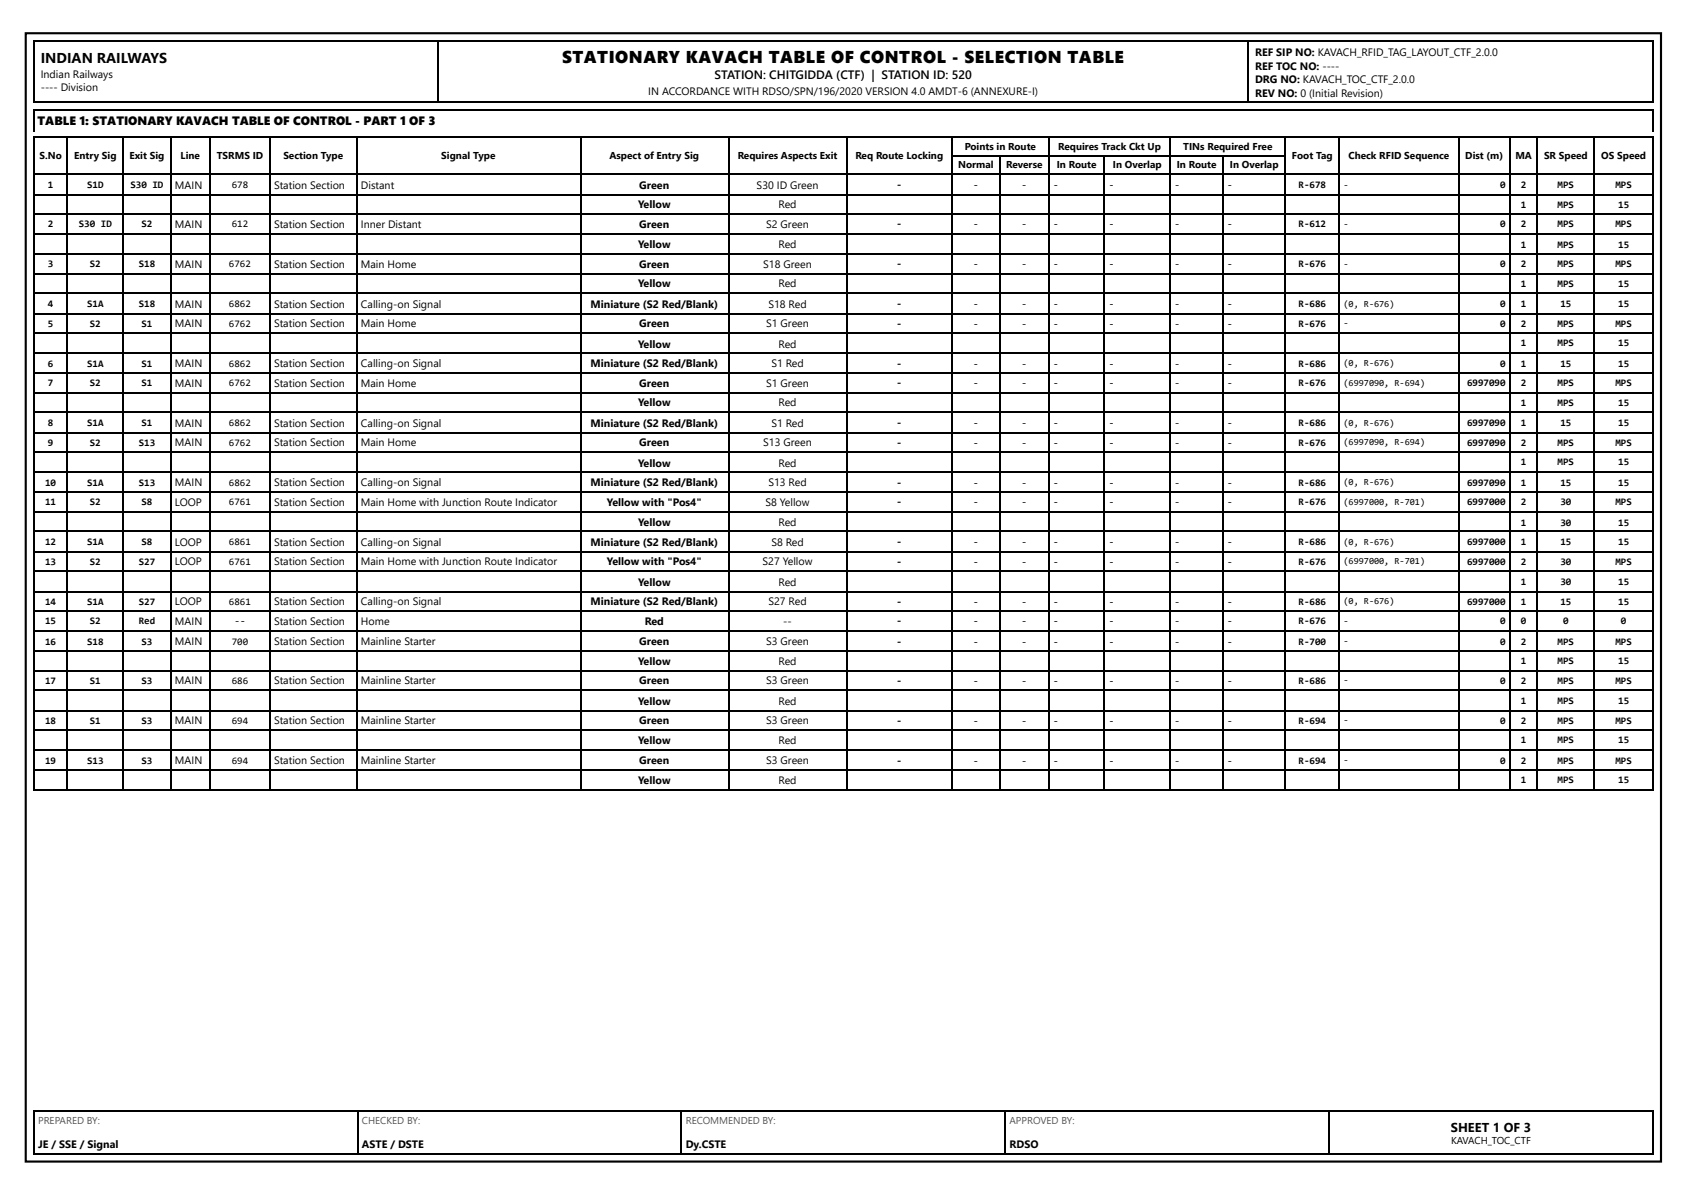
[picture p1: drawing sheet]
<svg xmlns="http://www.w3.org/2000/svg" width="420mm" height="297mm" viewBox="0 0 420 297" stroke-linecap="round" stroke-linejoin="round" font-family="sans-serif">
<defs><g id="words">
<text font-size="4.2" x="138.7" y="15.6">STATIONARY KAVACH TABLE OF CONTROL - SELECTION TABLE</text>
<text font-size="3.5" x="10.1" y="15.6">INDIAN RAILWAYS</text>
<text font-size="3.2" x="358" y="279.1">SHEET 1 OF 3</text>
<g font-size="3">
<text x="176.3" y="19.6">STATION: CHITGIDDA (CTF) | STATION ID: 520</text>
<text x="9.3" y="31">TABLE 1: STATIONARY KAVACH TABLE OF CONTROL - PART 1 OF 3</text>
</g>
<g font-size="2.6">
<text x="309.7" y="13.8">REF SIP NO: KAVACH_RFID_TAG_LAYOUT_CTF_2.0.0</text>
<text x="309.7" y="17.2">REF TOC NO: ----</text>
<text x="10.1" y="19.3">Indian Railways</text>
<text x="10.1" y="22.5">---- Division</text>
<text x="160" y="23.5">IN ACCORDANCE WITH RDSO/SPN/196/2020 VERSION 4.0 AMDT-6 (ANNEXURE-I)</text>
<text x="309.7" y="20.4">DRG NO: KAVACH_TOC_CTF_2.0.0</text>
<text x="309.7" y="23.8">REV NO: 0 (Initial Revision)</text>
<text x="43.2" y="46.6">MAIN</text>
<text x="67.7" y="46.6">Station Section</text>
<text x="89.1" y="46.6">Distant</text>
<text x="157.7" y="46.6">Green</text>
<text x="186.7" y="46.6">S30 ID Green</text>
<text x="157.4" y="51.3">Yellow</text>
<text x="192.1" y="51.3">Red</text>
<text x="43.2" y="56.4">MAIN</text>
<text x="67.7" y="56.4">Station Section</text>
<text x="89.1" y="56.4">Inner Distant</text>
<text x="157.7" y="56.4">Green</text>
<text x="189.1" y="56.4">S2 Green</text>
<text x="157.4" y="61.1">Yellow</text>
<text x="192.1" y="61.1">Red</text>
<text x="43.2" y="66.1">MAIN</text>
<text x="67.7" y="66.1">Station Section</text>
<text x="89.1" y="66.1">Main Home</text>
<text x="157.4" y="70.9">Yellow</text>
<text x="157.7" y="66.1">Green</text>
<text x="188.3" y="66.1">S18 Green</text>
<text x="192.1" y="70.9">Red</text>
<text x="43.2" y="75.9">MAIN</text>
<text x="67.7" y="75.9">Station Section</text>
<text x="89.1" y="75.9">Calling-on Signal</text>
<text x="145.7" y="75.9">Miniature (S2 Red/Blank)</text>
<text x="189.6" y="75.9">S18 Red</text>
<text x="43.2" y="80.7">MAIN</text>
<text x="67.7" y="80.7">Station Section</text>
<text x="89.1" y="80.7">Main Home</text>
<text x="157.7" y="80.7">Green</text>
<text x="189.1" y="80.7">S1 Green</text>
<text x="157.4" y="85.7">Yellow</text>
<text x="192.1" y="85.7">Red</text>
<text x="43.2" y="90.5">MAIN</text>
<text x="43.2" y="95.5">MAIN</text>
<text x="67.7" y="90.5">Station Section</text>
<text x="67.7" y="95.5">Station Section</text>
<text x="89.1" y="90.5">Calling-on Signal</text>
<text x="89.1" y="95.5">Main Home</text>
<text x="145.7" y="90.5">Miniature (S2 Red/Blank)</text>
<text x="157.7" y="95.5">Green</text>
<text x="189.1" y="95.5">S1 Green</text>
<text x="190.3" y="90.5">S1 Red</text>
<text x="157.4" y="100.3">Yellow</text>
<text x="192.1" y="100.3">Red</text>
<text x="43.2" y="105.3">MAIN</text>
<text x="67.7" y="105.3">Station Section</text>
<text x="89.1" y="105.3">Calling-on Signal</text>
<text x="145.7" y="105.3">Miniature (S2 Red/Blank)</text>
<text x="190.3" y="105.3">S1 Red</text>
<text x="43.2" y="110.1">MAIN</text>
<text x="67.7" y="110.1">Station Section</text>
<text x="89.1" y="110.1">Main Home</text>
<text x="157.7" y="110.1">Green</text>
<text x="188.3" y="110.1">S13 Green</text>
<text x="43.2" y="119.9">MAIN</text>
<text x="67.7" y="119.9">Station Section</text>
<text x="89.1" y="119.9">Calling-on Signal</text>
<text x="145.7" y="119.9">Miniature (S2 Red/Blank)</text>
<text x="157.4" y="115.1">Yellow</text>
<text x="189.6" y="119.9">S13 Red</text>
<text x="192.1" y="115.1">Red</text>
<text x="43.2" y="124.9">LOOP</text>
<text x="67.7" y="124.9">Station Section</text>
<text x="89.1" y="124.9">Main Home with Junction Route Indicator</text>
<text x="149.7" y="124.9">Yellow with &quot;Pos4&quot;</text>
<text x="188.9" y="124.9">S8 Yellow</text>
<text x="157.4" y="129.6">Yellow</text>
<text x="192.1" y="129.6">Red</text>
<text x="43.2" y="134.7">LOOP</text>
<text x="67.7" y="134.7">Station Section</text>
<text x="89.1" y="134.7">Calling-on Signal</text>
<text x="145.7" y="134.7">Miniature (S2 Red/Blank)</text>
<text x="190.3" y="134.7">S8 Red</text>
<text x="43.2" y="139.4">LOOP</text>
<text x="67.7" y="139.4">Station Section</text>
<text x="89.1" y="139.4">Main Home with Junction Route Indicator</text>
<text x="149.7" y="139.4">Yellow with &quot;Pos4&quot;</text>
<text x="188.2" y="139.4">S27 Yellow</text>
<text x="43.2" y="149.2">LOOP</text>
<text x="67.7" y="149.2">Station Section</text>
<text x="89.1" y="149.2">Calling-on Signal</text>
<text x="145.7" y="149.2">Miniature (S2 Red/Blank)</text>
<text x="157.4" y="144.5">Yellow</text>
<text x="189.6" y="149.2">S27 Red</text>
<text x="192.1" y="144.5">Red</text>
<text x="43.2" y="154.3">MAIN</text>
<text x="67.7" y="154.3">Station Section</text>
<text x="89.1" y="154.3">Home</text>
<text x="159.1" y="154.3">Red</text>
<text x="193.3" y="154.3">--</text>
<text x="43.2" y="159">MAIN</text>
<text x="67.7" y="159">Station Section</text>
<text x="89.1" y="159">Mainline Starter</text>
<text x="157.7" y="159">Green</text>
<text x="189.1" y="159">S3 Green</text>
<text x="157.4" y="164">Yellow</text>
<text x="192.1" y="164">Red</text>
<text x="43.2" y="168.8">MAIN</text>
<text x="67.7" y="168.8">Station Section</text>
<text x="89.1" y="168.8">Mainline Starter</text>
<text x="157.4" y="173.8">Yellow</text>
<text x="157.7" y="168.8">Green</text>
<text x="189.1" y="168.8">S3 Green</text>
<text x="192.1" y="173.8">Red</text>
<text x="43.2" y="178.6">MAIN</text>
<text x="67.7" y="178.6">Station Section</text>
<text x="89.1" y="178.6">Mainline Starter</text>
<text x="157.7" y="178.6">Green</text>
<text x="189.1" y="178.6">S3 Green</text>
<text x="157.4" y="183.6">Yellow</text>
<text x="192.1" y="183.6">Red</text>
<text x="43.2" y="188.4">MAIN</text>
<text x="67.7" y="188.4">Station Section</text>
<text x="89.1" y="188.4">Mainline Starter</text>
<text x="157.7" y="188.4">Green</text>
<text x="189.1" y="188.4">S3 Green</text>
<text x="157.4" y="193.4">Yellow</text>
<text x="192.1" y="193.4">Red</text>
<text x="9.4" y="283.1">JE / SSE / Signal</text>
<text x="89.3" y="283.1">ASTE / DSTE</text>
<text x="169.2" y="283.1">Dy.CSTE</text>
<text x="249.1" y="283.1">RDSO</text>
</g>
<g font-size="2.5">
<text x="9.7" y="39.2">S.No</text>
<text x="18.3" y="39.2">Entry Sig</text>
<text x="31.9" y="39.2">Exit Sig</text>
<text x="44.6" y="39.2">Line</text>
<text x="53.5" y="39.2">TSRMS ID</text>
<text x="69.9" y="39.2">Section Type</text>
<text x="108.9" y="39.2">Signal Type</text>
<text x="150.4" y="39.2">Aspect of Entry Sig</text>
<text x="182" y="39.2">Requires Aspects Exit</text>
<text x="211.1" y="39.2">Req Route Locking</text>
<text x="236.4" y="41.5">Normal</text>
<text x="238" y="37">Points in Route</text>
<text x="248.3" y="41.5">Reverse</text>
<text x="260.7" y="41.5">In Route</text>
<text x="261.1" y="37">Requires Track Ckt Up</text>
<text x="274.6" y="41.5">In Overlap</text>
<text x="290.4" y="41.5">In Route</text>
<text x="292" y="37">TINs Required Free</text>
<text x="303.5" y="41.5">In Overlap</text>
<text x="318.8" y="39.2">Foot Tag</text>
<text x="332.7" y="39.2">Check RFID Sequence</text>
<text x="361.6" y="39.2">Dist (m)</text>
<text x="373.9" y="39.2">MA</text>
<text x="381" y="39.2">SR Speed</text>
<text x="395.1" y="39.2">OS Speed</text>
<text x="11.8" y="46.3">1</text>
<text x="21.5" y="46.3">S1D</text>
<text x="32.2" y="46.3">S30 ID</text>
<text x="57.2" y="46.3">678</text>
<text x="221.2" y="46.3">-</text>
<text x="240.1" y="46.3">-</text>
<text x="252.1" y="46.3">-</text>
<text x="259.8" y="46.3">-</text>
<text x="273.6" y="46.3">-</text>
<text x="289.8" y="46.3">-</text>
<text x="302.8" y="46.3">-</text>
<text x="320.4" y="46.3">R-678</text>
<text x="370.1" y="46.3">0</text>
<text x="375.3" y="46.3">2</text>
<text x="384.3" y="46.3">MPS</text>
<text x="398.6" y="46.3">MPS</text>
<text x="375.3" y="51.3">1</text>
<text x="384.3" y="51.3">MPS</text>
<text x="399.3" y="51.3">15</text>
<text x="11.8" y="56.1">2</text>
<text x="19.5" y="56.1">S30 ID</text>
<text x="34.9" y="56.1">S2</text>
<text x="57.2" y="56.1">612</text>
<text x="221.2" y="56.1">-</text>
<text x="240.1" y="56.1">-</text>
<text x="252.1" y="56.1">-</text>
<text x="259.8" y="56.1">-</text>
<text x="273.6" y="56.1">-</text>
<text x="289.8" y="56.1">-</text>
<text x="302.8" y="56.1">-</text>
<text x="320.4" y="56.1">R-612</text>
<text x="370.1" y="56.1">0</text>
<text x="375.3" y="56.1">2</text>
<text x="384.3" y="56.1">MPS</text>
<text x="398.6" y="56.1">MPS</text>
<text x="11.8" y="65.9">3</text>
<text x="22.2" y="65.9">S2</text>
<text x="34.2" y="65.9">S18</text>
<text x="56.5" y="65.9">6762</text>
<text x="221.2" y="65.9">-</text>
<text x="240.1" y="65.9">-</text>
<text x="252.1" y="65.9">-</text>
<text x="259.8" y="65.9">-</text>
<text x="273.6" y="65.9">-</text>
<text x="289.8" y="65.9">-</text>
<text x="302.8" y="65.9">-</text>
<text x="320.4" y="65.9">R-676</text>
<text x="370.1" y="65.9">0</text>
<text x="375.3" y="61.1">1</text>
<text x="375.3" y="65.9">2</text>
<text x="384.3" y="61.1">MPS</text>
<text x="384.3" y="65.9">MPS</text>
<text x="398.6" y="65.9">MPS</text>
<text x="399.3" y="61.1">15</text>
<text x="375.3" y="70.9">1</text>
<text x="384.3" y="70.9">MPS</text>
<text x="399.3" y="70.9">15</text>
<text x="11.8" y="75.7">4</text>
<text x="21.5" y="75.7">S1A</text>
<text x="34.2" y="75.7">S18</text>
<text x="56.5" y="75.7">6862</text>
<text x="221.2" y="75.7">-</text>
<text x="240.1" y="75.7">-</text>
<text x="252.1" y="75.7">-</text>
<text x="259.8" y="75.7">-</text>
<text x="273.6" y="75.7">-</text>
<text x="289.8" y="75.7">-</text>
<text x="302.8" y="75.7">-</text>
<text x="320.4" y="75.7">R-686</text>
<text x="370.1" y="75.7">0</text>
<text x="375.3" y="75.7">1</text>
<text x="385" y="75.7">15</text>
<text x="399.3" y="75.7">15</text>
<text x="11.8" y="80.7">5</text>
<text x="22.2" y="80.7">S2</text>
<text x="34.9" y="80.7">S1</text>
<text x="56.5" y="80.7">6762</text>
<text x="221.2" y="80.7">-</text>
<text x="240.1" y="80.7">-</text>
<text x="252.1" y="80.7">-</text>
<text x="259.8" y="80.7">-</text>
<text x="273.6" y="80.7">-</text>
<text x="289.8" y="80.7">-</text>
<text x="302.8" y="80.7">-</text>
<text x="320.4" y="80.7">R-676</text>
<text x="370.1" y="80.7">0</text>
<text x="375.3" y="80.7">2</text>
<text x="384.3" y="80.7">MPS</text>
<text x="398.6" y="80.7">MPS</text>
<text x="375.3" y="85.5">1</text>
<text x="384.3" y="85.5">MPS</text>
<text x="399.3" y="85.5">15</text>
<text x="11.8" y="90.5">6</text>
<text x="11.8" y="95.2">7</text>
<text x="21.5" y="90.5">S1A</text>
<text x="22.2" y="95.2">S2</text>
<text x="34.9" y="90.5">S1</text>
<text x="34.9" y="95.2">S1</text>
<text x="56.5" y="90.5">6862</text>
<text x="56.5" y="95.2">6762</text>
<text x="221.2" y="90.5">-</text>
<text x="221.2" y="95.2">-</text>
<text x="240.1" y="90.5">-</text>
<text x="240.1" y="95.2">-</text>
<text x="252.1" y="90.5">-</text>
<text x="252.1" y="95.2">-</text>
<text x="259.8" y="90.5">-</text>
<text x="259.8" y="95.2">-</text>
<text x="273.6" y="90.5">-</text>
<text x="273.6" y="95.2">-</text>
<text x="289.8" y="90.5">-</text>
<text x="289.8" y="95.2">-</text>
<text x="302.8" y="90.5">-</text>
<text x="302.8" y="95.2">-</text>
<text x="320.4" y="90.5">R-686</text>
<text x="320.4" y="95.2">R-676</text>
<text x="362" y="95.2">6997090</text>
<text x="370.1" y="90.5">0</text>
<text x="375.3" y="90.5">1</text>
<text x="375.3" y="95.2">2</text>
<text x="384.3" y="95.2">MPS</text>
<text x="385" y="90.5">15</text>
<text x="398.6" y="95.2">MPS</text>
<text x="399.3" y="90.5">15</text>
<text x="375.3" y="100.3">1</text>
<text x="384.3" y="100.3">MPS</text>
<text x="399.3" y="100.3">15</text>
<text x="11.8" y="105">8</text>
<text x="21.5" y="105">S1A</text>
<text x="34.9" y="105">S1</text>
<text x="56.5" y="105">6862</text>
<text x="221.2" y="105">-</text>
<text x="240.1" y="105">-</text>
<text x="252.1" y="105">-</text>
<text x="259.8" y="105">-</text>
<text x="273.6" y="105">-</text>
<text x="289.8" y="105">-</text>
<text x="302.8" y="105">-</text>
<text x="320.4" y="105">R-686</text>
<text x="362" y="105">6997090</text>
<text x="375.3" y="105">1</text>
<text x="385" y="105">15</text>
<text x="399.3" y="105">15</text>
<text x="11.8" y="110.1">9</text>
<text x="22.2" y="110.1">S2</text>
<text x="34.2" y="110.1">S13</text>
<text x="56.5" y="110.1">6762</text>
<text x="221.2" y="110.1">-</text>
<text x="240.1" y="110.1">-</text>
<text x="252.1" y="110.1">-</text>
<text x="259.8" y="110.1">-</text>
<text x="273.6" y="110.1">-</text>
<text x="289.8" y="110.1">-</text>
<text x="302.8" y="110.1">-</text>
<text x="320.4" y="110.1">R-676</text>
<text x="362" y="110.1">6997090</text>
<text x="375.3" y="110.1">2</text>
<text x="384.3" y="110.1">MPS</text>
<text x="398.6" y="110.1">MPS</text>
<text x="11.1" y="119.9">10</text>
<text x="21.5" y="119.9">S1A</text>
<text x="34.2" y="119.9">S13</text>
<text x="56.5" y="119.9">6862</text>
<text x="221.2" y="119.9">-</text>
<text x="240.1" y="119.9">-</text>
<text x="252.1" y="119.9">-</text>
<text x="259.8" y="119.9">-</text>
<text x="273.6" y="119.9">-</text>
<text x="289.8" y="119.9">-</text>
<text x="302.8" y="119.9">-</text>
<text x="320.4" y="119.9">R-686</text>
<text x="362" y="119.9">6997090</text>
<text x="375.3" y="114.8">1</text>
<text x="375.3" y="119.9">1</text>
<text x="384.3" y="114.8">MPS</text>
<text x="385" y="119.9">15</text>
<text x="399.3" y="114.8">15</text>
<text x="399.3" y="119.9">15</text>
<text x="11.1" y="124.6">11</text>
<text x="22.2" y="124.6">S2</text>
<text x="34.9" y="124.6">S8</text>
<text x="56.5" y="124.6">6761</text>
<text x="221.2" y="124.6">-</text>
<text x="240.1" y="124.6">-</text>
<text x="252.1" y="124.6">-</text>
<text x="259.8" y="124.6">-</text>
<text x="273.6" y="124.6">-</text>
<text x="289.8" y="124.6">-</text>
<text x="302.8" y="124.6">-</text>
<text x="320.4" y="124.6">R-676</text>
<text x="362" y="124.6">6997000</text>
<text x="375.3" y="124.6">2</text>
<text x="385" y="124.6">30</text>
<text x="398.6" y="124.6">MPS</text>
<text x="375.3" y="129.6">1</text>
<text x="385" y="129.6">30</text>
<text x="399.3" y="129.6">15</text>
<text x="11.1" y="134.4">12</text>
<text x="21.5" y="134.4">S1A</text>
<text x="34.9" y="134.4">S8</text>
<text x="56.5" y="134.4">6861</text>
<text x="221.2" y="134.4">-</text>
<text x="240.1" y="134.4">-</text>
<text x="252.1" y="134.4">-</text>
<text x="259.8" y="134.4">-</text>
<text x="273.6" y="134.4">-</text>
<text x="289.8" y="134.4">-</text>
<text x="302.8" y="134.4">-</text>
<text x="320.4" y="134.4">R-686</text>
<text x="362" y="134.4">6997000</text>
<text x="375.3" y="134.4">1</text>
<text x="385" y="134.4">15</text>
<text x="399.3" y="134.4">15</text>
<text x="11.1" y="139.4">13</text>
<text x="22.2" y="139.4">S2</text>
<text x="34.2" y="139.4">S27</text>
<text x="56.5" y="139.4">6761</text>
<text x="221.2" y="139.4">-</text>
<text x="240.1" y="139.4">-</text>
<text x="252.1" y="139.4">-</text>
<text x="259.8" y="139.4">-</text>
<text x="273.6" y="139.4">-</text>
<text x="289.8" y="139.4">-</text>
<text x="302.8" y="139.4">-</text>
<text x="320.4" y="139.4">R-676</text>
<text x="362" y="139.4">6997000</text>
<text x="375.3" y="139.4">2</text>
<text x="385" y="139.4">30</text>
<text x="398.6" y="139.4">MPS</text>
<text x="11.1" y="149.2">14</text>
<text x="21.5" y="149.2">S1A</text>
<text x="34.2" y="149.2">S27</text>
<text x="56.5" y="149.2">6861</text>
<text x="221.2" y="149.2">-</text>
<text x="240.1" y="149.2">-</text>
<text x="252.1" y="149.2">-</text>
<text x="259.8" y="149.2">-</text>
<text x="273.6" y="149.2">-</text>
<text x="289.8" y="149.2">-</text>
<text x="302.8" y="149.2">-</text>
<text x="320.4" y="149.2">R-686</text>
<text x="362" y="149.2">6997000</text>
<text x="375.3" y="144.2">1</text>
<text x="375.3" y="149.2">1</text>
<text x="385" y="144.2">30</text>
<text x="385" y="149.2">15</text>
<text x="399.3" y="144.2">15</text>
<text x="399.3" y="149.2">15</text>
<text x="11.1" y="154">15</text>
<text x="22.2" y="154">S2</text>
<text x="34.2" y="154">Red</text>
<text x="57.9" y="154">--</text>
<text x="221.2" y="154">-</text>
<text x="240.1" y="154">-</text>
<text x="252.1" y="154">-</text>
<text x="259.8" y="154">-</text>
<text x="273.6" y="154">-</text>
<text x="289.8" y="154">-</text>
<text x="302.8" y="154">-</text>
<text x="320.4" y="154">R-676</text>
<text x="370.1" y="154">0</text>
<text x="375.3" y="154">0</text>
<text x="385.7" y="154">0</text>
<text x="399.9" y="154">0</text>
<text x="11.1" y="159">16</text>
<text x="21.5" y="159">S18</text>
<text x="34.9" y="159">S3</text>
<text x="57.2" y="159">700</text>
<text x="221.2" y="159">-</text>
<text x="240.1" y="159">-</text>
<text x="252.1" y="159">-</text>
<text x="259.8" y="159">-</text>
<text x="273.6" y="159">-</text>
<text x="289.8" y="159">-</text>
<text x="302.8" y="159">-</text>
<text x="320.4" y="159">R-700</text>
<text x="370.1" y="159">0</text>
<text x="375.3" y="159">2</text>
<text x="384.3" y="159">MPS</text>
<text x="398.6" y="159">MPS</text>
<text x="375.3" y="163.8">1</text>
<text x="384.3" y="163.8">MPS</text>
<text x="399.3" y="163.8">15</text>
<text x="11.1" y="168.8">17</text>
<text x="22.2" y="168.8">S1</text>
<text x="34.9" y="168.8">S3</text>
<text x="57.2" y="168.8">686</text>
<text x="221.2" y="168.8">-</text>
<text x="240.1" y="168.8">-</text>
<text x="252.1" y="168.8">-</text>
<text x="259.8" y="168.8">-</text>
<text x="273.6" y="168.8">-</text>
<text x="289.8" y="168.8">-</text>
<text x="302.8" y="168.8">-</text>
<text x="320.4" y="168.8">R-686</text>
<text x="370.1" y="168.8">0</text>
<text x="375.3" y="168.8">2</text>
<text x="375.3" y="173.6">1</text>
<text x="384.3" y="168.8">MPS</text>
<text x="384.3" y="173.6">MPS</text>
<text x="398.6" y="168.8">MPS</text>
<text x="399.3" y="173.6">15</text>
<text x="11.1" y="178.6">18</text>
<text x="22.2" y="178.6">S1</text>
<text x="34.9" y="178.6">S3</text>
<text x="57.2" y="178.6">694</text>
<text x="221.2" y="178.6">-</text>
<text x="240.1" y="178.6">-</text>
<text x="252.1" y="178.6">-</text>
<text x="259.8" y="178.6">-</text>
<text x="273.6" y="178.6">-</text>
<text x="289.8" y="178.6">-</text>
<text x="302.8" y="178.6">-</text>
<text x="320.4" y="178.6">R-694</text>
<text x="370.1" y="178.6">0</text>
<text x="375.3" y="178.6">2</text>
<text x="384.3" y="178.6">MPS</text>
<text x="398.6" y="178.6">MPS</text>
<text x="375.3" y="183.4">1</text>
<text x="384.3" y="183.4">MPS</text>
<text x="399.3" y="183.4">15</text>
<text x="11.1" y="188.4">19</text>
<text x="21.5" y="188.4">S13</text>
<text x="34.9" y="188.4">S3</text>
<text x="57.2" y="188.4">694</text>
<text x="221.2" y="188.4">-</text>
<text x="240.1" y="188.4">-</text>
<text x="252.1" y="188.4">-</text>
<text x="259.8" y="188.4">-</text>
<text x="273.6" y="188.4">-</text>
<text x="289.8" y="188.4">-</text>
<text x="302.8" y="188.4">-</text>
<text x="320.4" y="188.4">R-694</text>
<text x="370.1" y="188.4">0</text>
<text x="375.3" y="188.4">2</text>
<text x="384.3" y="188.4">MPS</text>
<text x="398.6" y="188.4">MPS</text>
<text x="375.3" y="193.1">1</text>
<text x="384.3" y="193.1">MPS</text>
<text x="399.3" y="193.1">15</text>
<text x="358" y="282.3">KAVACH_TOC_CTF</text>
</g>
<g font-size="2.5" fill="#555">
<text x="9.4" y="277.3">PREPARED BY:</text>
<text x="89.3" y="277.3">CHECKED BY:</text>
<text x="169.2" y="277.3">RECOMMENDED BY:</text>
<text x="249.1" y="277.3">APPROVED BY:</text>
</g>
<g font-size="2.3">
<text x="331.5" y="46.3">-</text>
<text x="331.5" y="56.1">-</text>
<text x="331.5" y="65.9">-</text>
<text x="331.5" y="75.7">(0, R-676)</text>
<text x="331.5" y="80.4">-</text>
<text x="331.5" y="90.2">(0, R-676)</text>
<text x="331.5" y="95.2">(6997090, R-694)</text>
<text x="331.5" y="105">(0, R-676)</text>
<text x="331.5" y="109.8">(6997090, R-694)</text>
<text x="331.5" y="119.6">(0, R-676)</text>
<text x="331.5" y="124.6">(6997000, R-701)</text>
<text x="331.5" y="134.4">(0, R-676)</text>
<text x="331.5" y="139.2">(6997000, R-701)</text>
<text x="331.5" y="149">(0, R-676)</text>
<text x="331.5" y="154">-</text>
<text x="331.5" y="158.7">-</text>
<text x="331.5" y="168.5">-</text>
<text x="331.5" y="178.3">-</text>
<text x="331.5" y="188.1">-</text>
</g>
</g></defs>
<path d="M6.3 8.2h403.5v278.3h-403.5z" fill="none" stroke="#000" stroke-width=".53"/>
<path d="M8.2 10.2h399.8M8.3 10.1v15.3M108.1 10.1v15.3M307.8 10.1v15.3M407.9 10.1v15.3M8.2 25.3h399.8" fill="none" stroke="#000" stroke-width=".26"/>
<path d="M8.2 27h399.8v5.5h-399.8z" fill="#fff"/>
<path d="M8.2 27.1h399.8M8.3 27v5.5M407.9 27v5.5" fill="none" stroke="#000" stroke-width=".26"/>
<g fill="#fff">
<path d="M8.5 33.9h8.2v9.2h-8.2z"/>
<path d="M16.7 33.9h13.7v9.2h-13.7z"/>
<path d="M30.4 33.9h11.7v9.2h-11.7z"/>
<path d="M42.1 33.9h9.8v9.2h-9.8z"/>
<path d="M51.9 33.9h14.8v9.2h-14.8z"/>
<path d="M66.7 33.9h21.4v9.2h-21.4z"/>
<path d="M88.1 33.9h55v9.2h-55z"/>
<path d="M143.1 33.9h36.6v9.2h-36.6z"/>
<path d="M179.7 33.9h29.3v9.2h-29.3z"/>
<path d="M209 33.9h25.9v9.2h-25.9z"/>
<path d="M234.9 33.9h23.9v4.5h-23.9z"/>
<path d="M258.8 33.9h29.9v4.5h-29.9z"/>
<path d="M288.7 33.9h28.5v4.5h-28.5z"/>
<path d="M317.2 33.9h13.3v9.2h-13.3z"/>
<path d="M330.5 33.9h29.3v9.2h-29.3z"/>
<path d="M359.8 33.9h12.7v9.2h-12.7z"/>
<path d="M372.5 33.9h6.9v9.2h-6.9z"/>
<path d="M379.4 33.9h14v9.2h-14z"/>
<path d="M393.4 33.9h14.3v9.2h-14.3z"/>
<path d="M234.9 38.4h11.7v4.7h-11.7z"/>
<path d="M246.6 38.4h12.2v4.7h-12.2z"/>
<path d="M258.8 38.4h13.7v4.7h-13.7z"/>
<path d="M272.5 38.4h16.2v4.7h-16.2z"/>
<path d="M288.7 38.4h13.2v4.7h-13.2z"/>
<path d="M301.9 38.4h15.3v4.7h-15.3z"/>
</g>
<g fill="none" stroke="#000" stroke-width=".26">
<path d="M8.2 33.7h399.8M8.3 33.6v161.4M16.5 33.6v161.4M30.3 33.6v161.4M42.2 33.6v161.4M51.7 33.6v161.4M66.5 33.6v161.4M88 33.6v161.4M143.3 33.6v161.4M179.8 33.6v161.4M208.9 33.6v161.4M234.8 33.6v161.4"/>
<path d="M234.9 38.5h82.3M246.7 38.6v156.4M258.9 33.6v161.4M272.4 38.6v156.4M288.8 33.6v161.4M301.8 38.6v156.4M317.1 33.6v161.4M330.3 33.6v161.4M360 33.6v161.4M372.7 33.6v161.4M379.3 33.6v161.4M393.3 33.6v161.4"/>
<path d="M407.9 33.6v161.4M8.2 43h399.8M8.2 48h399.8M8.2 52.8h399.8M8.2 57.8h399.8M8.2 62.6h399.8M8.2 67.6h399.8M8.2 72.4h399.8M8.2 77.4h399.8M8.2 82.2h399.8M8.2 87.2h399.8M8.2 91.9h399.8"/>
<path d="M8.2 97h399.8M8.2 101.7h399.8M8.2 106.8h399.8M8.2 111.5h399.8M8.2 116.5h399.8M8.2 121.3h399.8M8.2 126.3h399.8M8.2 131.1h399.8M8.2 136.1h399.8M8.2 140.9h399.8M8.2 145.9h399.8M8.2 150.7h399.8"/>
<path d="M8.2 155.7h399.8M8.2 160.5h399.8M8.2 165.5h399.8M8.2 170.3h399.8M8.2 175.3h399.8M8.2 180h399.8M8.2 185.1h399.8M8.2 189.8h399.8M8.2 194.9h399.8M8.2 274h399.8M8.3 273.8v10.9M88.2 273.8v10.9"/>
<path d="M168.1 273.8v10.9M248 273.8v10.9M328 273.8v10.9M407.9 273.8v10.9M8.2 284.6h399.8"/>
</g>
<use href="#words"/>
</svg>
